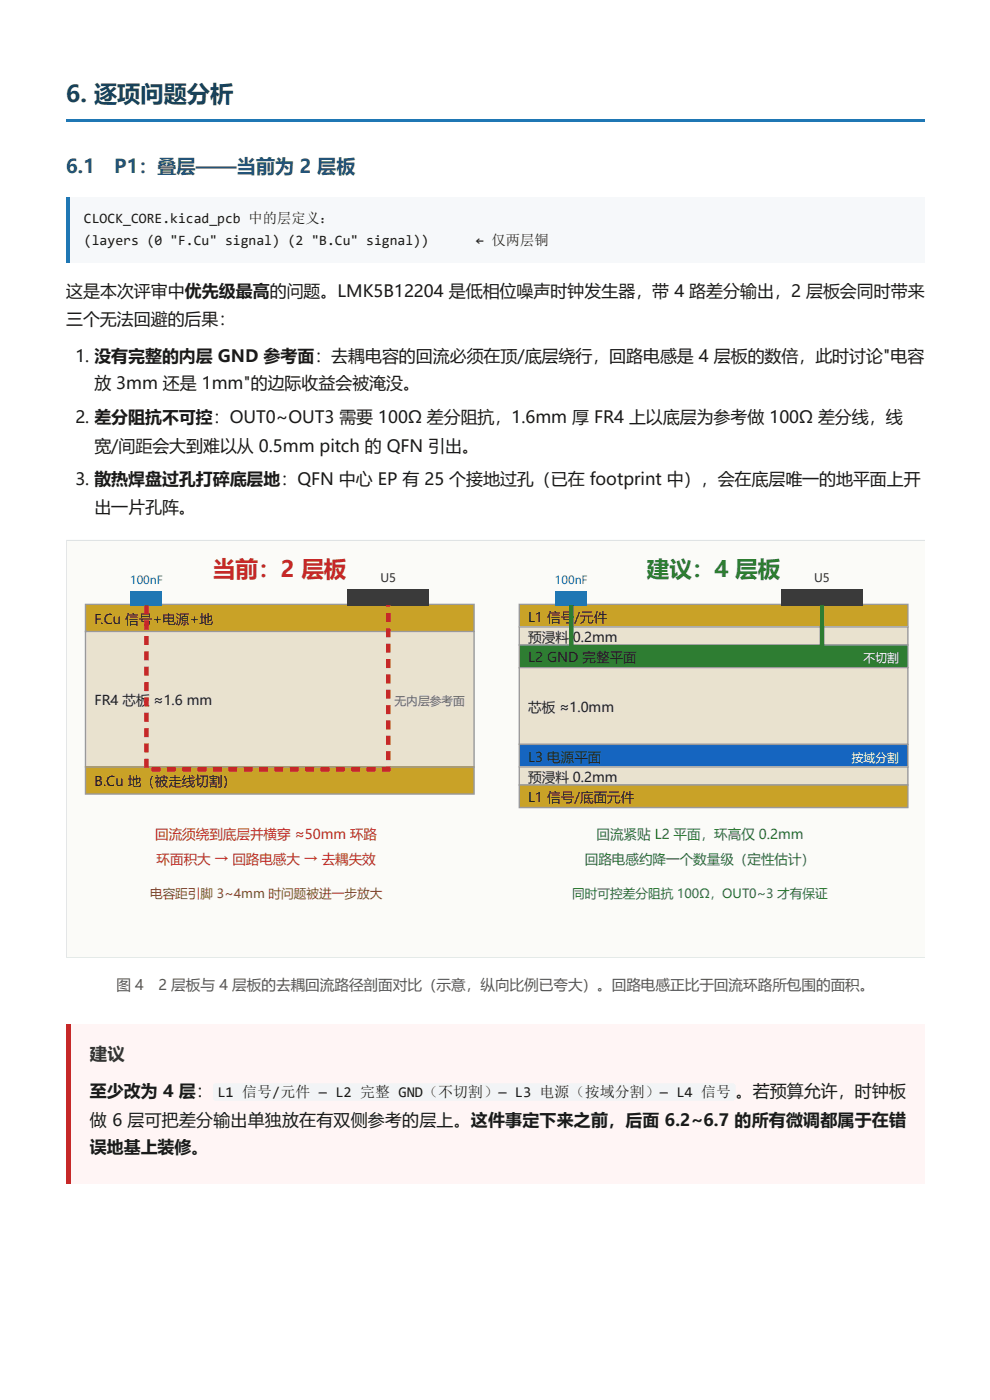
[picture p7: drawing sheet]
<svg xmlns="http://www.w3.org/2000/svg" width="210mm" height="297mm" viewBox="0 0 210 297" stroke-linecap="round" stroke-linejoin="round" font-family="sans-serif">
<defs><g id="words">
<text font-size="4.9" fill="#14415f" x="14" y="21.7">6. 逐项问题分析</text>
<text font-size="4.8" fill="#c62828" x="45.2" y="122.5">当前：2 层板</text>
<text font-size="4.8" fill="#2e7d32" x="137.1" y="122.5">建议：4 层板</text>
<g font-size="4" fill="#1f4e79">
<text x="14" y="36.7">6.1</text>
<text x="24.2" y="36.7">P1：叠层——当前为 2 层板</text>
</g>
<text font-size="3.7" fill="#333" x="19.1" y="224.8">建议</text>
<g font-size="3.6" fill="#1a1a1a">
<text x="14" y="63.1">这是本次评审中优先级最高的问题。LMK5B12204 是低相位噪声时钟发生器，带 4 路差分输出，2 层板会同时带来</text>
<text x="14" y="68.9">三个无法回避的后果：</text>
<text x="16" y="76.8">1. 没有完整的内层 GND 参考面：去耦电容的回流必须在顶/底层绕行，回路电感是 4 层板的数倍，此时讨论&quot;电容</text>
<text x="20" y="82.6">放 3mm 还是 1mm&quot;的边际收益会被淹没。</text>
<text x="16" y="89.7">2. 差分阻抗不可控：OUT0~OUT3 需要 100Ω 差分阻抗，1.6mm 厚 FR4 上以底层为参考做 100Ω 差分线，线</text>
<text x="20" y="95.8">宽/间距会大到难以从 0.5mm pitch 的 QFN 引出。</text>
<text x="16" y="102.9">3. 散热焊盘过孔打碎底层地：QFN 中心 EP 有 25 个接地过孔（已在 footprint 中），会在底层唯一的地平面上开</text>
<text x="20" y="108.7">出一片孔阵。</text>
<text x="19.1" y="232.7">至少改为 4 层：</text>
<text x="156" y="232.7">。若预算允许，时钟板</text>
<text x="19.1" y="238.8">做 6 层可把差分输出单独放在有双侧参考的层上。这件事定下来之前，后面 6.2~6.7 的所有微调都属于在错</text>
<text x="19.1" y="244.6">误地基上装修。</text>
</g>
<text font-size="3.2" fill="#1a1a1a" x="46.1" y="232.7">L1 信号/元件 — L2 完整 GND（不切割）— L3 电源（按域分割）— L4 信号</text>
<g font-size="3.1" fill="#555">
<text x="24.7" y="210">图 4</text>
<text x="33.6" y="210">2 层板与 4 层板的去耦回流路径剖面对比（示意，纵向比例已夸大）。回路电感正比于回流环路所包围的面积。</text>
</g>
<g font-size="3" fill="#1a1a1a">
<text x="17.8" y="47.3">CLOCK_CORE.kicad_pcb 中的层定义：</text>
<text x="17.8" y="52">(layers (0 &quot;F.Cu&quot; signal) (2 &quot;B.Cu&quot; signal))</text>
<text x="100.9" y="52">← 仅两层铜</text>
</g>
<g font-size="2.9" fill="#222">
<text x="112" y="131.9">L1 信号</text>
<text x="121.8" y="131.9">/元件</text>
<text x="20" y="132.3">F.Cu 信号+电源+地</text>
<text x="112" y="136.2">预浸料</text>
<text x="121.5" y="136.2">0.2mm</text>
<text x="112" y="140.5">L2 GND 完整平面</text>
<text x="20" y="149.6">FR4 芯板 ≈1.6 mm</text>
<text x="112" y="151">芯板 ≈1.0mm</text>
<text x="112" y="161.6">L3 电源平面</text>
<text x="20" y="166.8">B.Cu 地（被走线切割）</text>
<text x="112" y="165.9">预浸料 0.2mm</text>
<text x="112" y="170.2">L1 信号/底面元件</text>
</g>
<g font-size="2.9" fill="#c62828">
<text x="32.9" y="178">回流须绕到底层并横穿 ≈50mm 环路</text>
<text x="33.2" y="183.3">环面积大 → 回路电感大 → 去耦失效</text>
</g>
<g font-size="2.9" fill="#2e7d32">
<text x="126.5" y="178">回流紧贴 L2 平面，环高仅 0.2mm</text>
<text x="124" y="183.3">回路电感约降一个数量级（定性估计）</text>
</g>
<text font-size="2.7" fill="#8a3a3a" x="31.8" y="190.5">电容距引脚 3~4mm 时问题被进一步放大</text>
<text font-size="2.7" fill="#2e7d32" x="121.3" y="190.5">同时可控差分阻抗 100Ω，OUT0~3 才有保证</text>
<g font-size="2.5" fill="#333">
<text x="80.6" y="123.4">U5</text>
<text x="172.6" y="123.4">U5</text>
</g>
<g font-size="2.5" fill="#fff">
<text x="183.1" y="140.5">不切割</text>
<text x="180.6" y="161.6">按域分割</text>
</g>
<text font-size="2.5" fill="#666" x="83.7" y="149.6">无内层参考面</text>
<g font-size="2.4" fill="#1f77b4">
<text x="27.6" y="123.9">100nF</text>
<text x="117.6" y="123.9">100nF</text>
</g>
</g></defs>
<path d="M14 25.4h182.1v.5h-182.1z" fill="#1f77b4"/>
<path d="M14 41.7h182.1v14h-182.1z" fill="#f6f8fa"/>
<path d="M14 41.7h.8v14h-.8z" fill="#1f77b4"/>
<path d="M14 217.4h182.1v33.8h-182.1z" fill="#fff5f5"/>
<path d="M14 217.4h1.1v33.8h-1.1z" fill="#c62828"/>
<path d="M14 114.5h182.1v88.7h-182.1z" fill="#fbfbf8"/>
<path d="M196.1 114.7h-181.9v88.4h181.9" fill="none" stroke="#dde3e8" stroke-width=".26"/>
<path d="M14.3 114.8h181.8v88.1h-181.8z" fill="#fbfbf8"/>
<path d="M18.1 128.2h82.4v5.8h-82.4z" fill="#c9a227"/>
<path d="M18.1 128.2h82.4v5.8h-82.4z" fill="none" stroke="#999" stroke-width=".29"/>
<path d="M18.1 134h82.4v28.7h-82.4z" fill="#e9e2cf"/>
<path d="M18.1 134h82.4v28.7h-82.4z" fill="none" stroke="#999" stroke-width=".29"/>
<path d="M18.1 162.7h82.4v5.8h-82.4z" fill="#c9a227"/>
<path d="M18.1 162.7h82.4v5.8h-82.4z" fill="none" stroke="#999" stroke-width=".29"/>
<path d="M27.7 125.3h6.7v3.1h-6.7z" fill="#1f77b4"/>
<path d="M73.7 125h17.2v3.4h-17.2z" fill="#3a3a3a"/>
<path d="M30.6 128.4h.9v1.9h-.9zM30.6 131.7h.9v1.9h-.9zM30.6 134.9h.9v1.9h-.9zM30.6 138.2h.9v1.9h-.9zM30.6 141.4h.9v2h-.9zM30.6 144.7h.9v1.9h-.9zM30.6 148h.9v1.9h-.9zM30.6 151.2h.9v1.9h-.9zM30.6 154.5h.9v1.9h-.9zM30.6 157.7h.9v1.9h-.9zM30.6 161h.9v1.9h-.9zM32.1 162.7h1.9v1h-1.9zM35.4 162.7h1.9v1h-1.9zM38.6 162.7h1.9v1h-1.9zM41.9 162.7h1.9v1h-1.9zM45.1 162.7h2v1h-2zM48.4 162.7h1.9v1h-1.9zM51.7 162.7h1.9v1h-1.9zM54.9 162.7h1.9v1h-1.9zM58.2 162.7h1.9v1h-1.9zM61.4 162.7h1.9v1h-1.9zM64.7 162.7h1.9v1h-1.9zM67.9 162.7h2v1h-2zM71.2 162.7h1.9v1h-1.9zM74.5 162.7h1.9v1h-1.9zM77.7 162.7h1.9v1h-1.9zM81 162.7h1.3v.5h-.5v-.6h1v1.1h-1.8zM81.8 159.4h1v1.9h-1zM81.8 156.1h1v1.9h-1zM81.8 152.8h1v2h-1zM81.8 149.6h1v1.9h-1zM81.8 146.3h1v1.9h-1zM81.8 143.1h1v1.9h-1zM81.8 139.8h1v1.9h-1zM81.8 136.6h1v1.9h-1zM81.8 133.3h1v1.9h-1zM81.8 130h1v2h-1zM81.8 128.4h1v.3h-1z" fill="#c62828"/>
<path d="M110.1 128.2h82.4v4.8h-82.4z" fill="#c9a227"/>
<path d="M110.1 128.2h82.4v4.8h-82.4z" fill="none" stroke="#999" stroke-width=".29"/>
<path d="M110.1 133h82.4v3.8h-82.4z" fill="#e9e2cf"/>
<path d="M110.1 133h82.4v3.8h-82.4z" fill="none" stroke="#999" stroke-width=".29"/>
<path d="M110.1 136.8h82.4v4.8h-82.4z" fill="#2e7d32"/>
<path d="M110.1 136.8h82.4v4.8h-82.4z" fill="none" stroke="#999" stroke-width=".29"/>
<path d="M110.1 141.6h82.4v16.3h-82.4z" fill="#e9e2cf"/>
<path d="M110.1 141.6h82.4v16.3h-82.4z" fill="none" stroke="#999" stroke-width=".29"/>
<path d="M110.1 157.9h82.4v4.8h-82.4z" fill="#1565c0"/>
<path d="M110.1 157.9h82.4v4.8h-82.4z" fill="none" stroke="#999" stroke-width=".29"/>
<path d="M110.1 162.7h82.4v3.8h-82.4z" fill="#e9e2cf"/>
<path d="M110.1 162.7h82.4v3.8h-82.4z" fill="none" stroke="#999" stroke-width=".29"/>
<path d="M110.1 166.5h82.4v4.8h-82.4z" fill="#c9a227"/>
<path d="M110.1 166.5h82.4v4.8h-82.4z" fill="none" stroke="#999" stroke-width=".29"/>
<path d="M117.8 125.3h6.7v3.1h-6.7z" fill="#1f77b4"/>
<path d="M165.7 125h17.2v3.4h-17.2z" fill="#3a3a3a"/>
<path d="M121.1 128.4v8.9h53.2v-8.9" fill="none" stroke="#2e7d32" stroke-width=".96" stroke-linecap="butt"/>
<path d="M45.3 230l.4-.2h109.7l.3 .1 .2 .4 .1 2.7-.2 .4-.4 .1h-109.7l-.3-.1-.2-.3v-2.7z" fill="#f2f4f6"/>
<use href="#words"/>
</svg>
